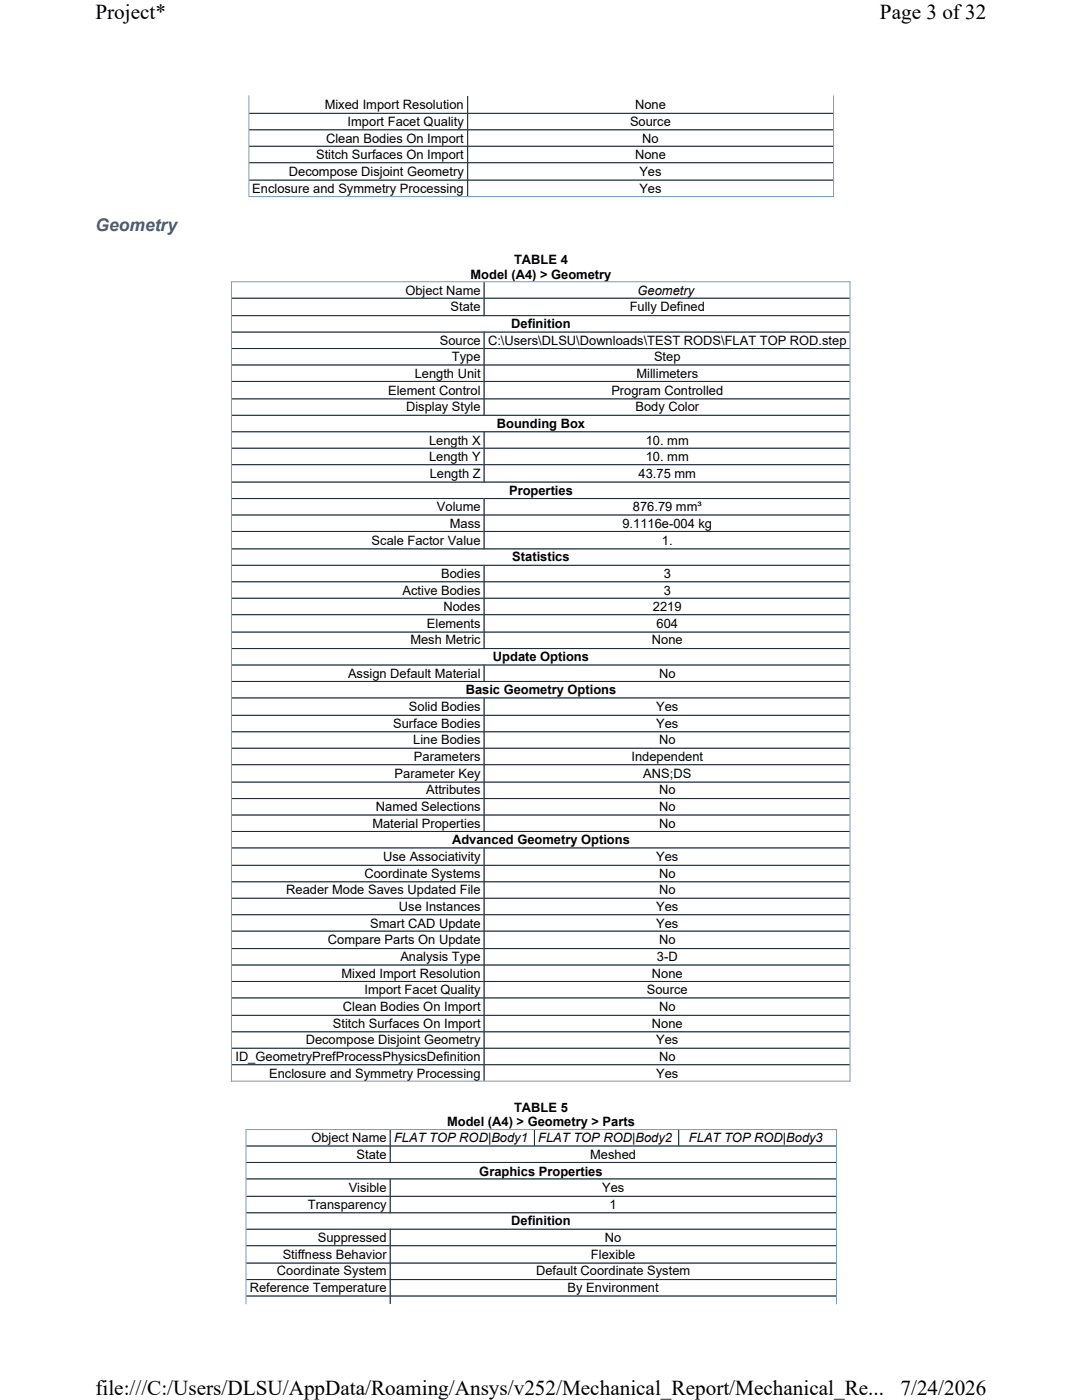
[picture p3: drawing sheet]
<svg xmlns="http://www.w3.org/2000/svg" width="216mm" height="279mm" viewBox="0 0 216 279" stroke-linecap="round" stroke-linejoin="round" font-family="sans-serif">
<defs><g id="words">
<g font-size="4.2">
<text x="19" y="3.8">Project*</text>
<text x="175.6" y="3.8">Page 3 of32</text>
<text x="19" y="278.5">file:///C:/Users/DLSU/AppData/Roaming/Ansys/v252/Mechanical_Report/Mechanical_Re...</text>
<text x="179.7" y="278.5">7/24/2026</text>
</g>
<text font-size="3.5" fill="#3b577d" x="19" y="46.1">Geometry</text>
<g font-size="2.6">
<text x="64.8" y="21.8">Mixed Import Resolution</text>
<text x="126.7" y="21.8">None</text>
<text x="65.1" y="28.4">Clean Bodies On Import</text>
<text x="69.4" y="25.1">Import Facet Quality</text>
<text x="125.7" y="25.1">Source</text>
<text x="128.1" y="28.4">No</text>
<text x="57.6" y="35.1">Decompose Disjoint Geometry</text>
<text x="63.1" y="31.8">Stitch Surfaces On Import</text>
<text x="126.7" y="31.8">None</text>
<text x="127.6" y="35.1">Yes</text>
<text x="50.3" y="38.4">Enclosure and Symmetry Processing</text>
<text x="127.6" y="38.4">Yes</text>
<text x="102.6" y="52.7">TABLE 4</text>
<text x="80.9" y="58.8">Object Name</text>
<text x="93.9" y="55.6">Model (A4) &gt; Geometry</text>
<text x="127.2" y="58.8">Geometry</text>
<text x="89.9" y="62.1">State</text>
<text x="102" y="65.4">Definition</text>
<text x="125.6" y="62.1">Fully Defined</text>
<text x="87.8" y="68.8">Source</text>
<text x="97.4" y="68.8">C:\Users\DLSU\Downloads\TEST RODS\FLAT TOP ROD.step</text>
<text x="82.7" y="75.4">Length Unit</text>
<text x="90.2" y="72.1">Type</text>
<text x="127" y="75.4">Millimeters</text>
<text x="130.5" y="72.1">Step</text>
<text x="77.5" y="78.7">Element Control</text>
<text x="81" y="82.1">Display Style</text>
<text x="122" y="78.7">Program Controlled</text>
<text x="126.8" y="82.1">Body Color</text>
<text x="85.6" y="88.7">Length X</text>
<text x="99.2" y="85.4">Bounding Box</text>
<text x="128.9" y="88.7">10. mm</text>
<text x="85.6" y="92">Length Y</text>
<text x="85.7" y="95.4">Length Z</text>
<text x="127.4" y="95.4">43.75 mm</text>
<text x="128.9" y="92">10. mm</text>
<text x="101.6" y="98.7">Properties</text>
<text x="87.2" y="102">Volume</text>
<text x="89.8" y="105.3">Mass</text>
<text x="124.2" y="105.3">9.1116e-004 kg</text>
<text x="126.3" y="102">876.79 mm³</text>
<text x="74.2" y="108.7">Scale Factor Value</text>
<text x="102.2" y="112">Statistics</text>
<text x="132.1" y="108.7">1.</text>
<text x="80.3" y="118.6">Active Bodies</text>
<text x="88" y="115.3">Bodies</text>
<text x="132.4" y="115.3">3</text>
<text x="132.4" y="118.6">3</text>
<text x="85.2" y="125.3">Elements</text>
<text x="88.5" y="122">Nodes</text>
<text x="130.3" y="122">2219</text>
<text x="131" y="125.3">604</text>
<text x="81.9" y="128.6">Mesh Metric</text>
<text x="98.4" y="131.9">Update Options</text>
<text x="130.1" y="128.6">None</text>
<text x="69.4" y="135.3">Assign Default Material</text>
<text x="131.5" y="135.3">No</text>
<text x="81.6" y="141.9">Solid Bodies</text>
<text x="92.9" y="138.6">Basic Geometry Options</text>
<text x="130.9" y="141.9">Yes</text>
<text x="78.5" y="145.2">Surface Bodies</text>
<text x="82.5" y="148.6">Line Bodies</text>
<text x="130.9" y="145.2">Yes</text>
<text x="131.5" y="148.6">No</text>
<text x="78.7" y="155.2">Parameter Key</text>
<text x="82.6" y="151.9">Parameters</text>
<text x="126" y="151.9">Independent</text>
<text x="128.4" y="155.2">ANS;DS</text>
<text x="75" y="161.9">Named Selections</text>
<text x="85" y="158.5">Attributes</text>
<text x="131.5" y="158.5">No</text>
<text x="131.5" y="161.9">No</text>
<text x="74.3" y="165.2">Material Properties</text>
<text x="131.5" y="165.2">No</text>
<text x="76.5" y="171.8">Use Associativity</text>
<text x="90.2" y="168.5">Advanced Geometry Options</text>
<text x="130.9" y="171.8">Yes</text>
<text x="57.1" y="178.5">Reader Mode Saves Updated File</text>
<text x="72.7" y="175.2">Coordinate Systems</text>
<text x="131.5" y="175.2">No</text>
<text x="131.5" y="178.5">No</text>
<text x="73.9" y="185.1">Smart CAD Update</text>
<text x="79.6" y="181.8">Use Instances</text>
<text x="130.9" y="181.8">Yes</text>
<text x="130.9" y="185.1">Yes</text>
<text x="65.4" y="188.5">Compare Parts On Update</text>
<text x="79.9" y="191.8">Analysis Type</text>
<text x="131.1" y="191.8">3-D</text>
<text x="131.5" y="188.5">No</text>
<text x="68.2" y="195.1">Mixed Import Resolution</text>
<text x="130.1" y="195.1">None</text>
<text x="68.4" y="201.8">Clean Bodies On Import</text>
<text x="72.7" y="198.4">Import Facet Quality</text>
<text x="129.1" y="198.4">Source</text>
<text x="131.5" y="201.8">No</text>
<text x="61" y="208.4">Decompose Disjoint Geometry</text>
<text x="66.4" y="205.1">Stitch Surfaces On Import</text>
<text x="130.1" y="205.1">None</text>
<text x="130.9" y="208.4">Yes</text>
<text x="47" y="211.7">ID_GeometryPrefProcessPhysicsDefinition</text>
<text x="53.7" y="215.1">Enclosure and Symmetry Processing</text>
<text x="130.9" y="215.1">Yes</text>
<text x="131.5" y="211.7">No</text>
<text x="102.6" y="221.9">TABLE 5</text>
<text x="62.1" y="227.9">Object Name</text>
<text x="78.6" y="227.9">FLAT TOP ROD|Body1</text>
<text x="89.2" y="224.8">Model (A4) &gt; Geometry &gt; Parts</text>
<text x="107.4" y="227.9">FLAT TOP ROD|Body2</text>
<text x="137.5" y="227.9">FLAT TOP ROD|Body3</text>
<text x="71.1" y="231.3">State</text>
<text x="117.8" y="231.3">Meshed</text>
<text x="69.6" y="237.9">Visible</text>
<text x="95.6" y="234.6">Graphics Properties</text>
<text x="120.1" y="237.9">Yes</text>
<text x="61.4" y="241.2">Transparency</text>
<text x="102" y="244.6">Definition</text>
<text x="121.6" y="241.2">1</text>
<text x="56.4" y="251.2">Stiffness Behavior</text>
<text x="63.4" y="247.9">Suppressed</text>
<text x="117.9" y="251.2">Flexible</text>
<text x="120.7" y="247.9">No</text>
<text x="49.8" y="257.9">Reference Temperature</text>
<text x="55.3" y="254.5">Coordinate System</text>
<text x="107" y="254.5">Default Coordinate System</text>
<text x="113.3" y="257.9">By Environment</text>
</g>
</g></defs>
<g fill="none" stroke="#7a99c0" stroke-width=".2">
<path d="M49.7 19.1v20M93.3 19.3v19.8M166.3 19.1v20.2M49.6 39.2h116.8M49.8 22.6h116.4M49.8 25.9h116.4M49.8 29.2h116.4M49.8 32.5h116.4M49.8 36h116.4M46.2 56.1v159.8M46.3 56.2h123.4M46.3 59.5h123.2"/>
<path d="M96.6 56.3v6.8M169.6 56.1v159.8M46.3 63h123.2M46.3 66.3h123.2M46.3 69.6h123.2M46.3 72.8h123.2M46.3 76.1h123.2M46.3 79.6h123.2M96.6 66.2v16.8M46.3 82.9h123.2M46.3 86.2h123.2M46.3 89.5h123.2"/>
<path d="M46.3 92.7h123.2M46.3 96.2h123.2M46.3 99.5h123.2M96.6 86.1v10.2M96.6 99.4v10.2M46.3 102.8h123.2M46.3 106.1h123.2M46.3 109.5h123.2M46.3 112.8h123.2M46.3 116.1h123.2M46.3 119.4h123.2M96.6 112.7v16.8"/>
<path d="M46.3 122.7h123.2M46.3 126.1h123.2M46.3 129.4h123.2M46.3 132.7h123.2M46.3 136h123.2M46.3 139.3h123.2M96.6 132.6v3.5M96.6 139.2v26.8M46.3 142.8h123.2M46.3 146h123.2M46.3 149.3h123.2M46.3 152.6h123.2"/>
<path d="M46.3 156.1h123.2M46.3 159.4h123.2M46.3 162.7h123.2M46.3 165.9h123.2M46.3 169.2h123.2M46.3 172.7h123.2M46.3 176h123.2M46.3 179.3h123.2M96.6 169.1v46.6M46.3 182.5h123.2M46.3 185.8h123.2M46.3 189.3h123.2"/>
<path d="M46.3 192.6h123.2M46.3 195.9h123.2M46.3 199.2h123.2M46.1 215.8h123.6M46.3 202.6h123.2M46.3 205.9h123.2M46.3 209.2h123.2M46.3 212.5h123.2M49.1 225.3v35M49.2 225.4h117.8M49.2 228.7h117.5M49.2 232h117.5"/>
<path d="M49.2 238.8h117.5M49.2 235.3h117.5M77.9 225.5v6.6M77.9 235.2v6.9M106.6 225.5v3.3M135.4 225.5v3.3M166.9 225.3v35M49.2 242h117.5M49.2 248.6h117.5M49.2 252.1h117.5M49.2 255.4h117.5M49.2 258.6h117.5"/>
<path d="M49.2 245.3h117.5M77.9 245.2v14.9"/>
</g>
<g fill="none" stroke="#1e2630" stroke-width=".2">
<path d="M93.3 19.3v19.8M49.8 22.6h116.4M49.8 25.9h116.4M49.8 29.2h116.4M49.8 32.5h116.4M49.8 36h116.4M46.3 59.5h123.2M96.6 56.3v6.8M46.3 63h123.2M46.3 66.3h123.2M46.3 69.6h123.2M46.3 72.8h123.2"/>
<path d="M46.3 76.1h123.2M46.3 79.6h123.2M96.6 66.2v16.8M46.3 82.9h123.2M46.3 86.2h123.2M46.3 89.5h123.2M46.3 92.7h123.2M46.3 96.2h123.2M46.3 99.5h123.2M96.6 86.1v10.2M96.6 99.4v10.2M46.3 102.8h123.2"/>
<path d="M46.3 106.1h123.2M46.3 109.5h123.2M46.3 112.8h123.2M46.3 116.1h123.2M46.3 119.4h123.2M96.6 112.7v16.8M46.3 122.7h123.2M46.3 126.1h123.2M46.3 129.4h123.2M46.3 132.7h123.2M46.3 136h123.2M46.3 139.3h123.2"/>
<path d="M96.6 132.6v3.5M96.6 139.2v26.8M46.3 142.8h123.2M46.3 146h123.2M46.3 149.3h123.2M46.3 152.6h123.2M46.3 156.1h123.2M46.3 159.4h123.2M46.3 162.7h123.2M46.3 165.9h123.2M46.3 169.2h123.2M46.3 172.7h123.2"/>
<path d="M46.3 176h123.2M46.3 179.3h123.2M96.6 169.1v46.6M46.3 182.5h123.2M46.3 185.8h123.2M46.3 189.3h123.2M46.3 192.6h123.2M46.3 195.9h123.2M46.3 199.2h123.2M46.3 202.6h123.2M46.3 205.9h123.2M46.3 209.2h123.2"/>
<path d="M46.3 212.5h123.2M49.2 228.7h117.5M49.2 235.3h117.5M49.2 238.8h117.5M49.2 232h117.5M77.9 225.5v6.6M77.9 235.2v6.9M106.6 225.5v3.1M135.4 225.5v3.1M49.2 245.3h117.5M49.2 248.6h117.5M49.2 252.1h117.5"/>
<path d="M49.2 255.4h117.5M49.2 258.6h117.5M49.2 242h117.5M77.9 245.2v14.9"/>
</g>
<g fill="#fff">
<path d="M19 0h177.8v4.7h-177.8z" fill-rule="evenodd"/>
<path d="M19 274.7h177.8v4.7h-177.8z" fill-rule="evenodd"/>
</g>
<use href="#words"/>
</svg>
